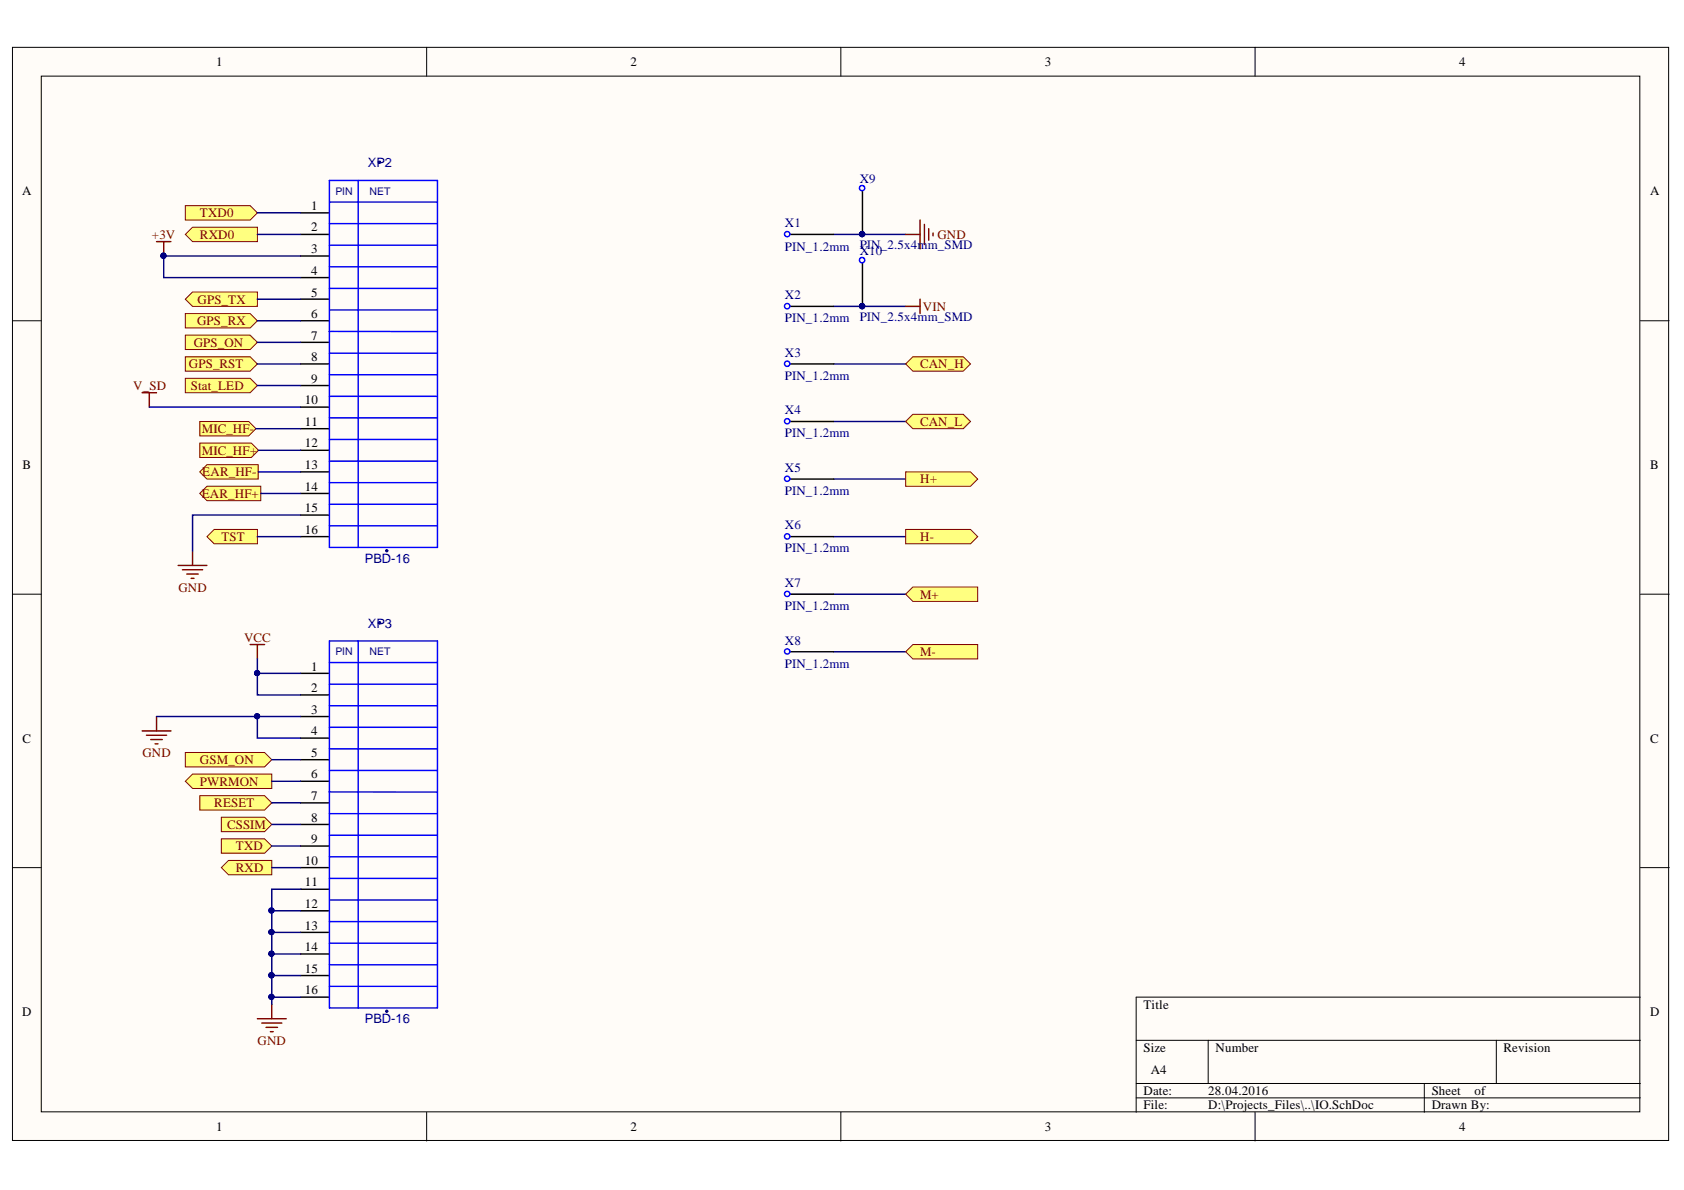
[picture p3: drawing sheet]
<svg xmlns="http://www.w3.org/2000/svg" width="297mm" height="210mm" viewBox="0 0 297 210" stroke-linecap="round" stroke-linejoin="round" font-family="sans-serif">
<defs><g id="words">
<g font-size="2.3">
<text x="38.1" y="11.7">1</text>
<text x="111.2" y="11.7">2</text>
<text x="184.3" y="11.7">3</text>
<text x="257.4" y="11.7">4</text>
<text x="3.9" y="34.5">A</text>
<text x="291.1" y="34.5">A</text>
<text x="54.9" y="40.8">2</text>
<text x="54.9" y="37">1</text>
<text x="54.9" y="44.7">3</text>
<text x="54.9" y="48.5">4</text>
<text x="54.9" y="52.3">5</text>
<text x="54.9" y="56.1">6</text>
<text x="54.9" y="59.9">7</text>
<text x="54.9" y="63.7">8</text>
<text x="53.8" y="71.3">10</text>
<text x="54.9" y="67.5">9</text>
<text x="53.8" y="75.1">11</text>
<text x="4" y="82.7">B</text>
<text x="53.8" y="78.9">12</text>
<text x="53.8" y="82.7">13</text>
<text x="291.1" y="82.7">B</text>
<text x="53.8" y="86.5">14</text>
<text x="53.8" y="94.1">16</text>
<text x="53.8" y="90.3">15</text>
<text x="54.9" y="118.3">1</text>
<text x="54.9" y="122.1">2</text>
<text x="54.9" y="125.9">3</text>
<text x="4" y="131">C</text>
<text x="54.9" y="129.7">4</text>
<text x="291.1" y="131">C</text>
<text x="54.9" y="137.3">6</text>
<text x="54.9" y="133.5">5</text>
<text x="54.9" y="141.1">7</text>
<text x="54.9" y="144.9">8</text>
<text x="54.9" y="148.7">9</text>
<text x="53.8" y="152.5">10</text>
<text x="53.8" y="160.1">12</text>
<text x="53.8" y="156.3">11</text>
<text x="53.8" y="167.8">14</text>
<text x="53.8" y="164">13</text>
<text x="53.8" y="171.6">15</text>
<text x="3.9" y="179.2">D</text>
<text x="53.8" y="175.4">16</text>
<text x="201.7" y="177.9">Title</text>
<text x="291.1" y="179.2">D</text>
<text x="201.7" y="185.6">Size</text>
<text x="214.4" y="185.6">Number</text>
<text x="265.2" y="185.6">Revision</text>
<text x="203" y="189.4">A4</text>
<text x="201.7" y="193.2">Date:</text>
<text x="201.7" y="195.7">File:</text>
<text x="213.1" y="193.2">28.04.2016</text>
<text x="213.1" y="195.7">D:\Projects_Files\..\IO.SchDoc</text>
<text x="252.5" y="193.2">Sheet</text>
<text x="252.5" y="195.7">Drawn By:</text>
<text x="260.1" y="193.2">of</text>
<text x="38.1" y="199.5">1</text>
<text x="111.2" y="199.5">2</text>
<text x="184.3" y="199.5">3</text>
<text x="257.4" y="199.5">4</text>
</g>
<g font-size="2.3" fill="#000080">
<text x="64.9" y="29.4">XP2</text>
<text x="151.6" y="32.2">X9</text>
<text x="138.4" y="40.1">X1</text>
<text x="138.4" y="44.2">PIN_1.2mm</text>
<text x="151.6" y="43.9">PIN_2.5x4mm_SMD</text>
<text x="151.6" y="45">X10</text>
<text x="138.4" y="52.8">X2</text>
<text x="138.4" y="56.9">PIN_1.2mm</text>
<text x="151.6" y="56.6">PIN_2.5x4mm_SMD</text>
<text x="138.4" y="63">X3</text>
<text x="138.4" y="67">PIN_1.2mm</text>
<text x="138.4" y="73.1">X4</text>
<text x="138.4" y="77.1">PIN_1.2mm</text>
<text x="138.4" y="83.2">X5</text>
<text x="138.4" y="87.3">PIN_1.2mm</text>
<text x="138.4" y="93.4">X6</text>
<text x="64.4" y="99.3">PBD-16</text>
<text x="138.4" y="97.4">PIN_1.2mm</text>
<text x="138.4" y="103.6">X7</text>
<text x="138.4" y="107.7">PIN_1.2mm</text>
<text x="64.9" y="110.7">XP3</text>
<text x="138.4" y="113.7">X8</text>
<text x="138.4" y="117.8">PIN_1.2mm</text>
<text x="64.4" y="180.5">PBD-16</text>
</g>
<g font-size="2.3" fill="#800000">
<text x="35.3" y="38.3">TXD0</text>
<text x="26.8" y="42.1">+3V</text>
<text x="35.3" y="42.1">RXD0</text>
<text x="165.3" y="42.1">GND</text>
<text x="34.8" y="53.6">GPS_TX</text>
<text x="34.8" y="57.4">GPS_RX</text>
<text x="162.8" y="54.8">VIN</text>
<text x="33.3" y="65">GPS_RST</text>
<text x="34.2" y="61.2">GPS_ON</text>
<text x="162.3" y="65">CAN_H</text>
<text x="23.5" y="68.8">V_SD</text>
<text x="33.7" y="68.8">Stat_LED</text>
<text x="35.6" y="76.4">MIC_HF-</text>
<text x="162.3" y="75.1">CAN_L</text>
<text x="35.6" y="80.2">MIC_HF+</text>
<text x="35.7" y="84">EAR_HF-</text>
<text x="35.6" y="87.8">EAR_HF+</text>
<text x="162.3" y="85.3">H+</text>
<text x="39.1" y="95.4">TST</text>
<text x="162.3" y="95.4">H-</text>
<text x="31.5" y="104.4">GND</text>
<text x="162.3" y="105.6">M+</text>
<text x="43" y="113.2">VCC</text>
<text x="162.3" y="115.8">M-</text>
<text x="25.1" y="133.5">GND</text>
<text x="35.3" y="134.8">GSM_ON</text>
<text x="35.3" y="138.6">PWRMON</text>
<text x="37.8" y="142.4">RESET</text>
<text x="40.1" y="146.2">CSSIM</text>
<text x="41.6" y="150">TXD</text>
<text x="41.6" y="153.8">RXD</text>
<text x="45.4" y="184.3">GND</text>
</g>
<g font-size="1.9" fill="#000080">
<text x="59.2" y="34.4">PIN</text>
<text x="65.2" y="34.4">NET</text>
<text x="59.2" y="115.6">PIN</text>
<text x="65.2" y="115.6">NET</text>
</g>
</g></defs>
<g fill="#fffcf8" stroke="#000" stroke-width=".18">
<path d="M2.2 8.4h292.1v192.8h-292.1z"/>
<path d="M7.3 13.4h281.9v182.7h-281.9z"/>
</g>
<g fill="none" stroke="#000" stroke-width=".18">
<path d="M75.3 8.4v5M148.3 8.4v5M221.4 8.4v5M2.2 56.6h5.1M289.3 56.6h5.1M2.2 104.8h5.1M289.3 104.8h5.1M2.2 153h5.1M289.3 153h5.1M289.3 175.9h-88.9v20.3M75.3 196.2v5.1M148.3 196.2v5.1"/>
<path d="M200.4 183.5h88.9M200.4 191.1h88.9M200.4 193.7h88.9M213.1 183.5v7.6M221.4 196.2v5.1M251.2 191.1v5.1M263.9 183.5v7.6"/>
</g>
<g fill="none" stroke="#000" stroke-width=".25">
<path d="M53 118.8h5.1M53 137.8h5.1M53 130.2h5.1M53 122.6h5.1M53 134h5.1M53 126.4h5.1M53 153h5.1M53 145.4h5.1M53 156.8h5.1M53 149.2h5.1M53 141.6h5.1M53 175.9h5.1"/>
<path d="M53 168.3h5.1M53 160.7h5.1M53 164.5h5.1M53 172.1h5.1"/>
</g>
<g fill="none" stroke="#00f" stroke-width=".25">
<path d="M58.1 113.1h19.1v64.7h-19.1zM58.1 116.9h19.1M63.2 113.1v64.7M58 139.7h19.2M58.1 135.9h19.1M58.1 132.1h19.1M58.1 128.3h19.1M58.1 124.5h19.1M58.1 120.7h19.1M58.1 158.8h19.1M58.1 154.9h19.1M58.1 151.1h19.1"/>
<path d="M58.1 147.3h19.1M58.1 143.5h19.1M58.1 174h19.1M58.1 170.2h19.1M58.1 166.4h19.1M58.1 162.6h19.1"/>
</g>
<g fill="#000080" stroke="#000080" stroke-width=".18">
<circle cx="66.9" cy="109.9" r=".21"/>
<circle cx="68.2" cy="178.4" r=".2"/>
</g>
<path d="M44.1 113.7h2.6M45.4 113.7v2.5" fill="none" stroke="#800000" stroke-width=".25"/>
<g fill="#ffff80" stroke="#800000" stroke-width=".18">
<path d="M32.7 137.8l1.3-1.3h13.9v2.6h-13.9z" fill-rule="evenodd"/>
<path d="M32.7 132.7h14l1.2 1.3-1.2 1.3h-14z" fill-rule="evenodd"/>
<path d="M35.2 140.3h11.5l1.2 1.3-1.2 1.3h-11.5z" fill-rule="evenodd"/>
<path d="M39 148h7.7l1.2 1.2-1.2 1.3h-7.7z" fill-rule="evenodd"/>
<path d="M39 153l1.3-1.2h7.6v2.5h-7.6z" fill-rule="evenodd"/>
<path d="M35.2 83.2l1.3-1.2h9.1v2.5h-9.1z" fill-rule="evenodd"/>
<path d="M35.2 87l1.3-1.2h9.5v2.5h-9.5z" fill-rule="evenodd"/>
<path d="M35.2 78.2h9.1l1.3 1.2-1.3 1.3h-9.1z" fill-rule="evenodd"/>
<path d="M35.2 74.3h8.7l1.2 1.3-1.2 1.3h-8.7z" fill-rule="evenodd"/>
<path d="M39 144.2h7.7l1.2 1.2-1.2 1.3h-7.7z" fill-rule="evenodd"/>
</g>
<path d="M27.6 42.6h2.6M28.9 42.6v2.6M25.1 128.9h5.1M25.8 129.7h3.6M26.6 130.4h2M27.4 131.2h.5M27.6 126.4v2.5M45.4 179.7h5.1M47.9 177.2v2.5M46.2 180.5h3.5M46.9 181.2h2.1M47.7 182h.5" fill="none" stroke="#800000" stroke-width=".25"/>
<g fill="none" stroke="#000" stroke-width=".25">
<path d="M53 37.5h5.1M53 56.6h5.1M53 49h5.1M53 41.4h5.1M53 52.8h5.1M53 45.2h5.1M53 79.4h5.1M53 71.8h5.1M53 64.2h5.1M53 75.6h5.1M53 68h5.1M53 60.4h5.1"/>
<path d="M53 94.7h5.1M53 87h5.1M53 83.2h5.1M53 90.8h5.1"/>
</g>
<g fill="none" stroke="#00f" stroke-width=".25">
<path d="M58.1 31.8h19.1v64.8h-19.1zM58.1 39.4h19.1M58.1 35.6h19.1M63.2 31.8v64.8M58 58.5h19.2M58.1 54.7h19.1M58.1 50.9h19.1M58.1 47.1h19.1M58.1 43.3h19.1M58.1 77.5h19.1M58.1 73.7h19.1M58.1 69.9h19.1"/>
<path d="M58.1 66.1h19.1M58.1 62.3h19.1M58.1 92.8h19.1M58.1 88.9h19.1M58.1 85.1h19.1M58.1 81.3h19.1"/>
</g>
<g fill="#000080" stroke="#000080" stroke-width=".18">
<circle cx="66.9" cy="28.6" r=".2"/>
<circle cx="68.2" cy="97.1" r=".2"/>
<circle cx="28.8" cy="45.1" r=".46"/>
</g>
<g fill="#ffff80" stroke="#800000" stroke-width=".18">
<path d="M32.7 55.3h11.4l1.3 1.3-1.3 1.2h-11.4z" fill-rule="evenodd"/>
<path d="M32.7 52.8l1.3-1.3h11.4v2.5h-11.4z" fill-rule="evenodd"/>
<path d="M32.7 59.1h11.4l1.3 1.3-1.3 1.3h-11.4z" fill-rule="evenodd"/>
<path d="M32.7 62.9h11.4l1.3 1.3-1.3 1.3h-11.4z" fill-rule="evenodd"/>
<path d="M32.7 66.7h11.4l1.3 1.3-1.3 1.3h-11.4z" fill-rule="evenodd"/>
</g>
<path d="M25.1 69.3h2.5M26.3 69.3v2.5M31.4 99.7h5.1M34 97.2v2.5M32.2 100.5h3.5M32.9 101.3h2.1M33.7 102h.5" fill="none" stroke="#800000" stroke-width=".25"/>
<g fill="#ffff80" stroke="#800000" stroke-width=".18">
<path d="M36.5 94.7l1.3-1.3h7.6v2.5h-7.6z" fill-rule="evenodd"/>
<path d="M32.7 36.3h11.4l1.3 1.2-1.3 1.3h-11.4z" fill-rule="evenodd"/>
<path d="M32.7 41.4l1.3-1.3h11.4v2.5h-11.4z" fill-rule="evenodd"/>
</g>
<g fill="none" stroke="#000080" stroke-width=".25">
<path d="M45.4 37.5h7.6M45.4 52.8h7.6M45.4 56.6h7.6M45.4 41.4h7.6M53 45.2h-24.1v3.8h24.1M147 41.4h12.7M147 54h12.7M26.3 71.8h26.7M45.1 75.6h7.9M45.4 60.4h7.6M45.4 64.2h7.6M45.4 68h7.6"/>
<path d="M45.6 79.4h7.4M147 64.2h12.7M147 74.3h12.7M45.4 94.7h7.6M45.6 83.2h7.4M46 87h7M53 90.8h-19v6.4M147 94.7h12.7M147 84.5h12.7M45.4 116.2v6.4h7.6M45.4 118.8h7.6M147 104.8h12.7"/>
<path d="M147 115h12.7M27.6 126.4h25.4M45.4 126.4v3.8h7.6M47.9 134h5.1M47.9 137.8h5.1M47.9 141.6h5.1M47.9 145.4h5.1M47.9 149.2h5.1M47.9 153h5.1M53 156.8h-5.1v15.3M47.9 172.1v5.1M47.9 175.9h5.1"/>
<path d="M47.9 160.7h5.1M47.9 164.5h5.1M47.9 168.3h5.1M47.9 172.1h5.1"/>
</g>
<g fill="#000080" stroke="#000080" stroke-width=".18">
<circle cx="45.3" cy="118.7" r=".46"/>
<circle cx="45.3" cy="126.3" r=".46"/>
<circle cx="47.9" cy="175.8" r=".46"/>
<circle cx="28.8" cy="45.1" r=".46"/>
<circle cx="47.9" cy="160.6" r=".46"/>
<circle cx="47.9" cy="164.4" r=".46"/>
<circle cx="47.9" cy="168.2" r=".46"/>
<circle cx="47.9" cy="172" r=".46"/>
<circle cx="152.1" cy="41.3" r=".46"/>
<circle cx="152.1" cy="54" r=".47"/>
</g>
<path d="M162.3 38.8v5.1M163.1 39.6v3.5M159.7 41.4h2.6M159.7 54h2.6M162.3 52.8v2.5M163.8 40.3v2.1M164.6 41.1v.5" fill="none" stroke="#800000" stroke-width=".25"/>
<g fill="#ffff80" stroke="#800000" stroke-width=".18">
<path d="M159.7 64.2l1.3-1.3h8.9l1.3 1.3-1.3 1.3h-8.9z" fill-rule="evenodd"/>
<path d="M159.7 74.3l1.3-1.2h8.9l1.3 1.2-1.3 1.3h-8.9z" fill-rule="evenodd"/>
<path d="M159.7 93.4h11.5l1.3 1.3-1.3 1.2h-11.5z" fill-rule="evenodd"/>
<path d="M159.7 83.2h11.5l1.3 1.3-1.3 1.3h-11.5z" fill-rule="evenodd"/>
<path d="M159.7 104.8l1.3-1.3h11.5v2.6h-11.5z" fill-rule="evenodd"/>
<path d="M159.7 115l1.3-1.3h11.5v2.5h-11.5z" fill-rule="evenodd"/>
</g>
<path d="M152.1 33.7v7.7M139.4 41.4h7.6M139.4 54h7.6M152.1 46.4v7.6M139.4 64.2h7.6M139.4 74.3h7.6M139.4 84.5h7.6M139.4 94.7h7.6M139.4 104.8h7.6M139.4 115h7.6" fill="none" stroke="#000" stroke-width=".25"/>
<g fill="none" stroke="#00f" stroke-width=".25">
<path d="M152.3 32.8a.46 .46 0 0 0-.7 .3 .46 .46 0 0 0 .6 .5 .46 .46 0 0 0 .2-.8M152.3 45.5a.47 .47 0 0 0-.7 .3 .47 .47 0 0 0 .6 .5 .47 .47 0 0 0 .2-.8"/>
<circle cx="138.8" cy="54" r=".47"/>
<circle cx="138.9" cy="41.3" r=".46"/>
<circle cx="138.8" cy="64.2" r=".47"/>
<circle cx="138.9" cy="74.3" r=".46"/>
<circle cx="138.8" cy="94.6" r=".47"/>
<circle cx="138.9" cy="84.5" r=".46"/>
<circle cx="138.9" cy="114.9" r=".46"/>
<circle cx="138.9" cy="104.8" r=".46"/>
</g>
<g fill="#000080" stroke="#000080" stroke-width=".18">
<circle cx="152.1" cy="41.3" r=".46"/>
<circle cx="152.1" cy="54" r=".47"/>
</g>
<use href="#words"/>
</svg>
